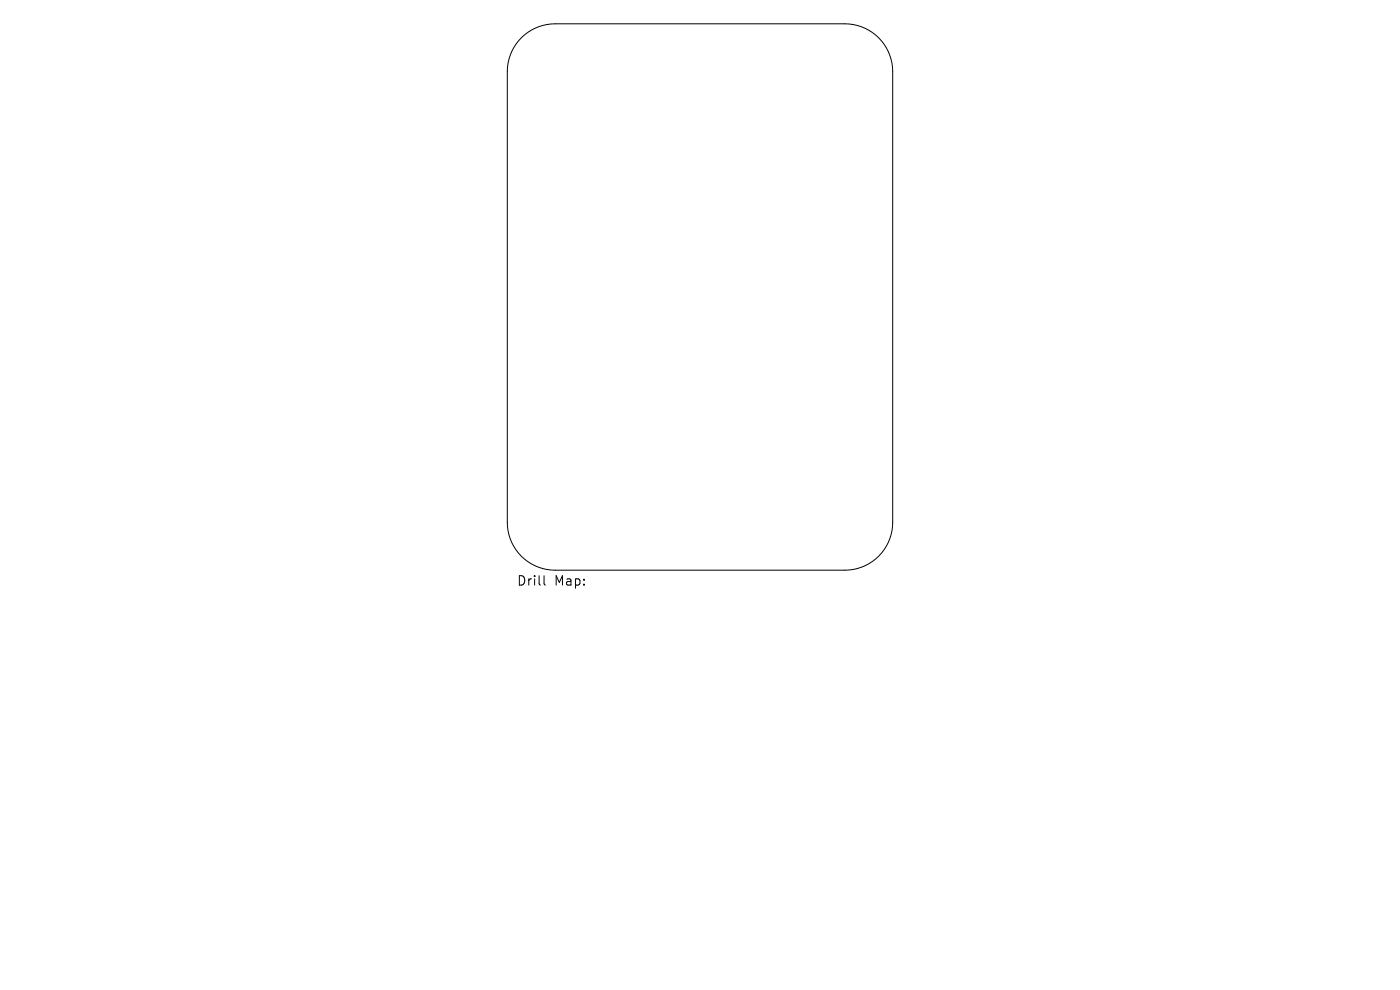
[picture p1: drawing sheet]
<svg xmlns="http://www.w3.org/2000/svg" width="297mm" height="210mm" viewBox="0 0 297 210" stroke-linecap="round" stroke-linejoin="round" font-family="sans-serif">
<defs><g id="words">
<g font-size="2.8">
<text x="109.6" y="124.5">Drill</text>
<text x="117.6" y="124.5">Map:</text>
</g>
</g></defs>
<path d="M110.6 8a10.1 10.1 0 0 1 7.2-2.9h61.4a10.1 10.1 0 0 1 10.2 10.1v95.6a10.1 10.1 0 0 1-10.2 10.2h-61.4a10.1 10.1 0 0 1-10.2-10.2v-95.6a10.1 10.1 0 0 1 3-7.2zM115.4 122.1v1.7l.3 .3" fill="none" stroke="#000" stroke-width=".21"/>
<use href="#words"/>
</svg>
